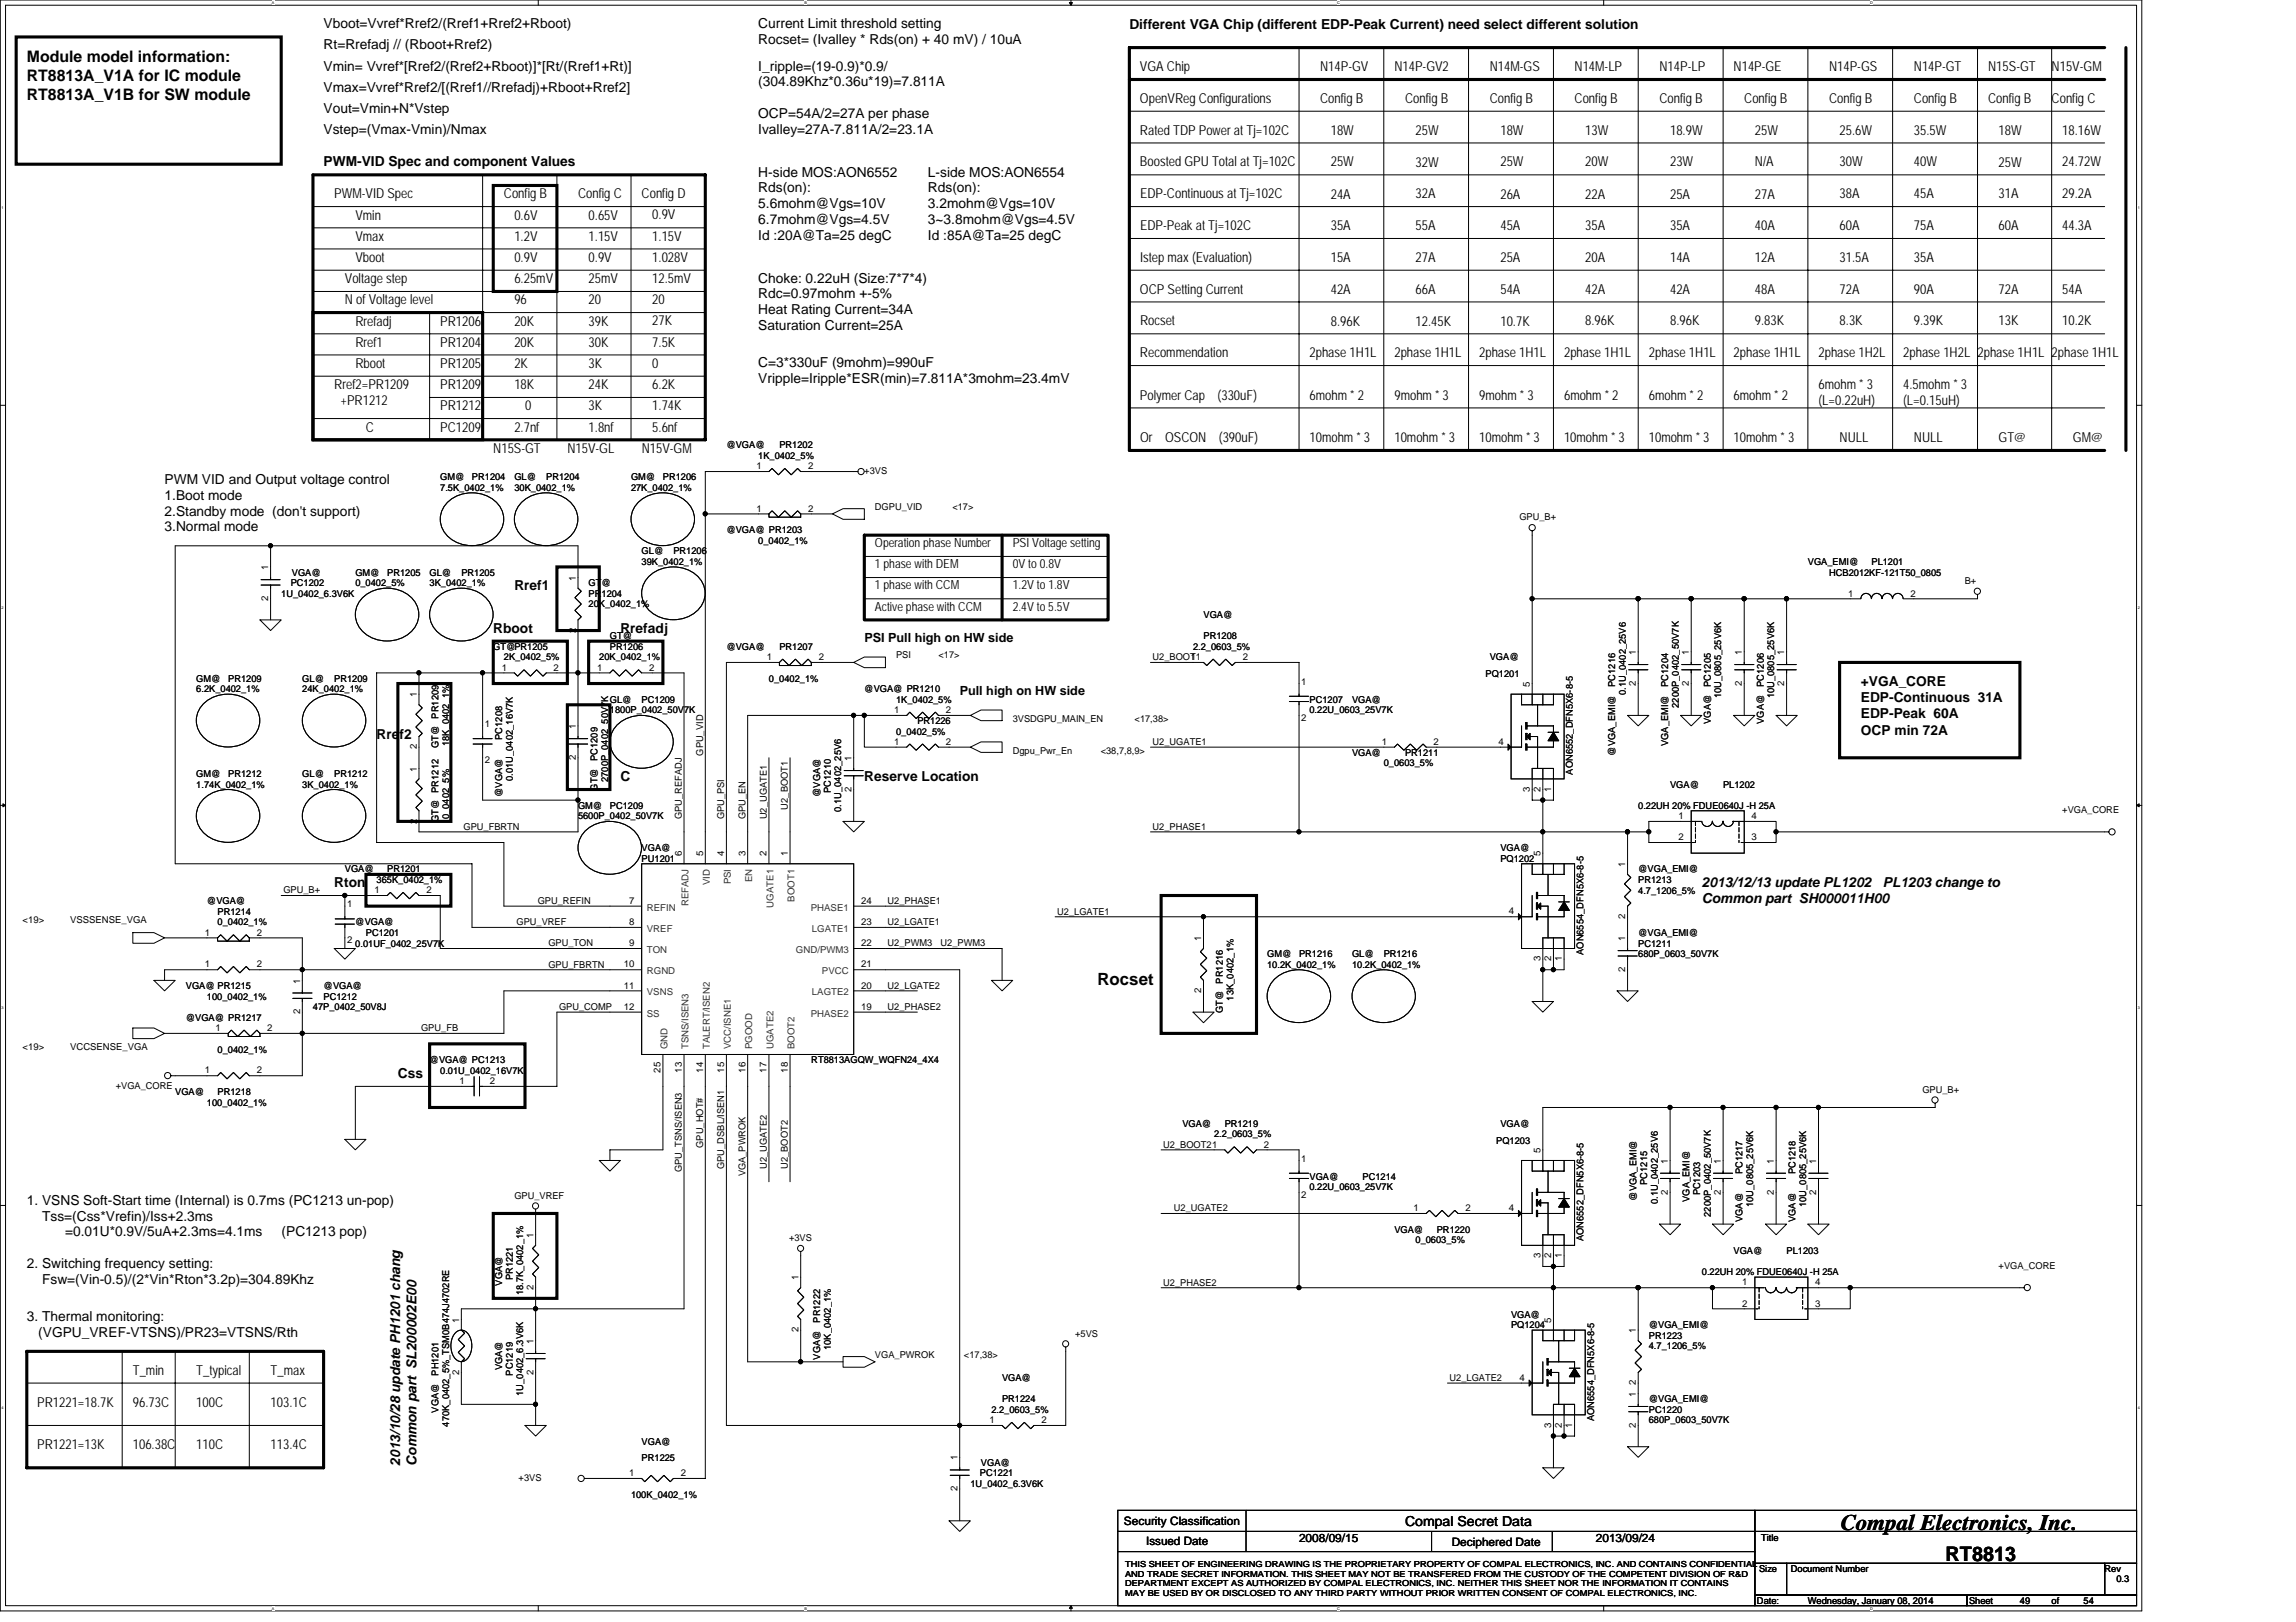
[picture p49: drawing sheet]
<svg xmlns="http://www.w3.org/2000/svg" width="297mm" height="210mm" viewBox="0 0 297 210" stroke-linecap="round" stroke-linejoin="round" font-family="sans-serif">
<defs><g id="words">
<text font-size="2.9" x="238.1" y="198">Compal Electronics, Inc.</text>
<text font-size="2.6" x="251.7" y="202">RT8813</text>
<text font-size="2.2" x="142" y="127.5">Rocset</text>
<g font-size="2.1">
<text x="3.5" y="8.1">Module model information:</text>
<text x="3.5" y="10.5">RT8813A_V1A for IC module</text>
<text x="3.5" y="12.9">RT8813A_V1B for SW module</text>
</g>
<g font-size="1.8">
<text x="41.9" y="3.7">Vboot=Vvref*Rref2/(Rref1+Rref2+Rboot)</text>
<text x="98.1" y="3.6">Current Limit threshold setting</text>
<text x="98.1" y="5.7">Rocset= (Ivalley * Rds(on) + 40 mV) / 10uA</text>
<text x="146.1" y="3.7">Different VGA Chip (different EDP-Peak Current) need select different solution</text>
<text x="41.9" y="6.4">Rt=Rrefadj // (Rboot+Rref2)</text>
<text x="41.9" y="9.1">Vmin= Vvref*[Rref2/(Rref2+Rboot)]*[Rt/(Rref1+Rt)]</text>
<text x="41.9" y="11.9">Vmax=Vvref*Rref2/[(Rref1//Rrefadj)+Rboot+Rref2]</text>
<text x="98.1" y="9.1">I_ripple=(19-0.9)*0.9/</text>
<text x="98.1" y="11.2">(304.89Khz*0.36u*19)=7.811A</text>
<text x="147.5" y="9.2">VGA Chip</text>
<text x="170.8" y="9.2">N14P-GV</text>
<text x="180.4" y="9.2">N14P-GV2</text>
<text x="192.7" y="9.2">N14M-GS</text>
<text x="203.7" y="9.2">N14M-LP</text>
<text x="214.7" y="9.2">N14P-LP</text>
<text x="224.3" y="9.2">N14P-GE</text>
<text x="236.6" y="9.2">N14P-GS</text>
<text x="247.6" y="9.2">N14P-GT</text>
<text x="257.2" y="9.2">N15S-GT</text>
<text x="265.4" y="9.2">N15V-GM</text>
<text x="41.9" y="14.6">Vout=Vmin+N*Vstep</text>
<text x="41.9" y="17.4">Vstep=(Vmax-Vmin)/Nmax</text>
<text x="98.1" y="15.3">OCP=54A/2=27A per phase</text>
<text x="98.1" y="17.3">Ivalley=27A-7.811A/2=23.1A</text>
<text x="147.5" y="13.3">OpenVReg Configurations</text>
<text x="147.5" y="17.4">Rated TDP Power at Tj=102C</text>
<text x="170.8" y="13.3">Config B</text>
<text x="172.2" y="17.4">18W</text>
<text x="181.8" y="13.3">Config B</text>
<text x="183.1" y="17.5">25W</text>
<text x="192.7" y="13.3">Config B</text>
<text x="194.1" y="17.4">18W</text>
<text x="203.7" y="13.3">Config B</text>
<text x="205.1" y="17.4">13W</text>
<text x="214.7" y="13.3">Config B</text>
<text x="216.1" y="17.4">18.9W</text>
<text x="225.7" y="13.3">Config B</text>
<text x="227" y="17.4">25W</text>
<text x="236.6" y="13.3">Config B</text>
<text x="238" y="17.4">25.6W</text>
<text x="247.6" y="13.3">Config B</text>
<text x="247.6" y="17.4">35.5W</text>
<text x="257.2" y="13.3">Config B</text>
<text x="258.6" y="17.4">18W</text>
<text x="265.4" y="13.3">Config C</text>
<text x="266.8" y="17.4">18.16W</text>
<text x="41.9" y="21.5">PWM-VID Spec and component Values</text>
<text x="98.1" y="22.8">H-side MOS:AON6552</text>
<text x="120.1" y="22.8">L-side MOS:AON6554</text>
<text x="147.5" y="21.5">Boosted GPU Total at Tj=102C</text>
<text x="172.2" y="21.5">25W</text>
<text x="183.1" y="21.6">32W</text>
<text x="194.1" y="21.5">25W</text>
<text x="205.1" y="21.5">20W</text>
<text x="216.1" y="21.5">23W</text>
<text x="227" y="21.5">N/A</text>
<text x="238" y="21.5">30W</text>
<text x="247.6" y="21.5">40W</text>
<text x="258.6" y="21.6">25W</text>
<text x="266.8" y="21.5">24.72W</text>
<text x="43.2" y="25.7">PWM-VID Spec</text>
<text x="46" y="28.4">Vmin</text>
<text x="65.2" y="25.7">Config B</text>
<text x="66.5" y="28.4">0.6V</text>
<text x="74.8" y="25.7">Config C</text>
<text x="76.2" y="28.4">0.65V</text>
<text x="83" y="25.7">Config D</text>
<text x="84.4" y="28.4">0.9V</text>
<text x="98.1" y="24.9">Rds(on):</text>
<text x="98.1" y="27">5.6mohm@Vgs=10V</text>
<text x="98.1" y="29">6.7mohm@Vgs=4.5V</text>
<text x="120.1" y="24.9">Rds(on):</text>
<text x="120.1" y="27">3.2mohm@Vgs=10V</text>
<text x="120.1" y="29">3~3.8mohm@Vgs=4.5V</text>
<text x="147.5" y="25.7">EDP-Continuous at Tj=102C</text>
<text x="147.5" y="29.8">EDP-Peak at Tj=102C</text>
<text x="172.2" y="25.7">24A</text>
<text x="172.2" y="29.8">35A</text>
<text x="183.1" y="25.7">32A</text>
<text x="183.1" y="29.8">55A</text>
<text x="194.1" y="29.8">45A</text>
<text x="194.1" y="25.7">26A</text>
<text x="205.1" y="29.8">35A</text>
<text x="205.1" y="25.7">22A</text>
<text x="216.1" y="29.8">35A</text>
<text x="216.1" y="25.7">25A</text>
<text x="227" y="29.8">40A</text>
<text x="227" y="25.7">27A</text>
<text x="238" y="25.7">38A</text>
<text x="238" y="29.8">60A</text>
<text x="247.6" y="25.7">45A</text>
<text x="247.6" y="29.8">75A</text>
<text x="258.6" y="25.7">31A</text>
<text x="258.6" y="29.8">60A</text>
<text x="266.8" y="25.7">29.2A</text>
<text x="266.8" y="29.8">44.3A</text>
<text x="46" y="31.2">Vmax</text>
<text x="46" y="33.9">Vboot</text>
<text x="66.5" y="31.2">1.2V</text>
<text x="66.5" y="33.9">0.9V</text>
<text x="76.2" y="31.2">1.15V</text>
<text x="76.2" y="33.9">0.9V</text>
<text x="84.4" y="31.2">1.15V</text>
<text x="84.4" y="33.9">1.028V</text>
<text x="98.1" y="31.1">Id :20A@Ta=25 degC</text>
<text x="120.1" y="31.1">Id :85A@Ta=25 degC</text>
<text x="147.5" y="33.9">Istep max (Evaluation)</text>
<text x="172.2" y="33.9">15A</text>
<text x="183.1" y="33.9">27A</text>
<text x="194.1" y="33.9">25A</text>
<text x="205.1" y="33.9">20A</text>
<text x="216.1" y="33.9">14A</text>
<text x="227" y="33.9">12A</text>
<text x="238" y="33.9">31.5A</text>
<text x="247.6" y="33.9">35A</text>
<text x="44.6" y="36.6">Voltage step</text>
<text x="44.6" y="39.4">N of Voltage level</text>
<text x="66.5" y="36.6">6.25mV</text>
<text x="66.5" y="39.4">96</text>
<text x="76.2" y="36.6">25mV</text>
<text x="76.2" y="39.4">20</text>
<text x="84.4" y="36.6">12.5mV</text>
<text x="84.4" y="39.4">20</text>
<text x="98.1" y="36.6">Choke: 0.22uH (Size:7*7*4)</text>
<text x="98.1" y="38.6">Rdc=0.97mohm +-5%</text>
<text x="98.1" y="40.7">Heat Rating Current=34A</text>
<text x="147.5" y="38">OCP Setting Current</text>
<text x="172.2" y="38">42A</text>
<text x="183.1" y="38">66A</text>
<text x="194.1" y="38">54A</text>
<text x="205.1" y="38">42A</text>
<text x="216.1" y="38">42A</text>
<text x="227" y="38">48A</text>
<text x="238" y="38">72A</text>
<text x="247.6" y="38">90A</text>
<text x="258.6" y="38">72A</text>
<text x="266.8" y="38">54A</text>
<text x="46" y="42.1">Rrefadj</text>
<text x="46" y="44.9">Rref1</text>
<text x="46" y="47.6">Rboot</text>
<text x="57" y="42.1">PR1206</text>
<text x="57" y="44.9">PR1204</text>
<text x="57" y="47.6">PR1205</text>
<text x="66.5" y="42.1">20K</text>
<text x="66.5" y="44.9">20K</text>
<text x="66.5" y="47.6">2K</text>
<text x="76.2" y="42.1">39K</text>
<text x="76.2" y="44.9">30K</text>
<text x="76.2" y="47.6">3K</text>
<text x="84.4" y="42.1">27K</text>
<text x="84.4" y="44.9">7.5K</text>
<text x="84.4" y="47.6">0</text>
<text x="98.1" y="42.7">Saturation Current=25A</text>
<text x="98.1" y="47.5">C=3*330uF (9mohm)=990uF</text>
<text x="147.5" y="46.2">Recommendation</text>
<text x="147.5" y="42.1">Rocset</text>
<text x="169.4" y="46.3">2phase 1H1L</text>
<text x="172.2" y="42.1">8.96K</text>
<text x="180.4" y="46.3">2phase 1H1L</text>
<text x="183.1" y="42.1">12.45K</text>
<text x="191.4" y="46.3">2phase 1H1L</text>
<text x="194.1" y="42.1">10.7K</text>
<text x="202.3" y="46.2">2phase 1H1L</text>
<text x="205.1" y="42.1">8.96K</text>
<text x="213.3" y="46.2">2phase 1H1L</text>
<text x="216.1" y="42.1">8.96K</text>
<text x="224.3" y="46.2">2phase 1H1L</text>
<text x="227" y="42.1">9.83K</text>
<text x="235.3" y="46.2">2phase 1H2L</text>
<text x="238" y="42.1">8.3K</text>
<text x="246.2" y="46.2">2phase 1H2L 2phase 1H1L 2phase 1H1L</text>
<text x="247.6" y="42.1">9.39K</text>
<text x="258.6" y="42.1">13K</text>
<text x="266.8" y="42.1">10.2K</text>
<text x="43.2" y="50.4">Rref2=PR1209</text>
<text x="44.1" y="52.5">+PR1212</text>
<text x="57" y="50.4">PR1209</text>
<text x="57" y="53.1">PR1212</text>
<text x="66.5" y="50.4">18K</text>
<text x="67.9" y="53.1">0</text>
<text x="76.2" y="53.1">3K</text>
<text x="76.2" y="50.4">24K</text>
<text x="84.4" y="50.4">6.2K</text>
<text x="84.4" y="53.1">1.74K</text>
<text x="98.1" y="49.6">Vripple=Iripple*ESR(min)=7.811A*3mohm=23.4mV</text>
<text x="147.5" y="51.7">Polymer Cap</text>
<text x="157.5" y="51.7">(330uF)</text>
<text x="169.4" y="51.7">6mohm * 2</text>
<text x="180.4" y="51.7">9mohm * 3</text>
<text x="191.4" y="51.7">9mohm * 3</text>
<text x="202.3" y="51.7">6mohm * 2</text>
<text x="213.3" y="51.7">6mohm * 2</text>
<text x="224.3" y="51.7">6mohm * 2</text>
<text x="235.3" y="50.3">6mohm * 3</text>
<text x="235.3" y="52.4">(L=0.22uH)</text>
<text x="246.2" y="50.3">4.5mohm * 3</text>
<text x="246.2" y="52.4">(L=0.15uH)</text>
<text x="47.3" y="55.8">C</text>
<text x="57" y="55.8">PC1209</text>
<text x="63.8" y="58.6">N15S-GT</text>
<text x="66.5" y="55.9">2.7nf</text>
<text x="73.4" y="58.6">N15V-GL</text>
<text x="76.2" y="55.9">1.8nf</text>
<text x="83" y="58.6">N15V-GM</text>
<text x="84.4" y="55.8">5.6nf</text>
<text x="147.5" y="57.2">Or</text>
<text x="150.7" y="57.2">OSCON</text>
<text x="157.7" y="57.2">(390uF)</text>
<text x="169.4" y="57.2">10mohm * 3</text>
<text x="180.4" y="57.2">10mohm * 3</text>
<text x="191.4" y="57.2">10mohm * 3</text>
<text x="202.3" y="57.2">10mohm * 3</text>
<text x="213.3" y="57.2">10mohm * 3</text>
<text x="224.3" y="57.2">10mohm * 3</text>
<text x="238" y="57.2">NULL</text>
<text x="247.6" y="57.2">NULL</text>
<text x="258.6" y="57.2">GT@</text>
<text x="268.2" y="57.2">GM@</text>
<text x="21.3" y="62.6">PWM VID and Output voltage control</text>
<text x="21.3" y="64.7">1.Boot mode</text>
<text x="21.3" y="66.7">2.Standby mode (don't support)</text>
<text x="21.3" y="68.8">3.Normal mode</text>
<text x="66.5" y="76.4">Rref1</text>
<text x="63.8" y="81.9">Rboot</text>
<text x="80.3" y="81.9">Rrefadj</text>
<text x="240.7" y="88.7">+VGA_CORE</text>
<text x="48.7" y="95.6">Rref2</text>
<text x="240.7" y="90.8">EDP-Continuous 31A</text>
<text x="240.7" y="93">EDP-Peak 60A</text>
<text x="240.7" y="95.1">OCP min 72A</text>
<text x="80.3" y="101.1">C</text>
<text x="111.8" y="101.1">Reserve Location</text>
<text x="43.2" y="114.8">Rton</text>
<text x="220.2" y="114.8">2013/12/13 update PL1202</text>
<text x="220.2" y="116.9">Common part SH000011H00</text>
<text x="243.6" y="114.8">PL1203 change to</text>
<text x="51.5" y="139.5">Css</text>
<text x="3.5" y="155.9">1. VSNS Soft-Start time (Internal) is 0.7ms (PC1213 un-pop)</text>
<text x="5.4" y="157.9">Tss=(Css*Vrefin)/Iss+2.3ms</text>
<text x="8.4" y="160">=0.01U*0.9V/5uA+2.3ms=4.1ms</text>
<text x="36.4" y="160">(PC1213 pop)</text>
<text x="3.5" y="164.1">2. Switching frequency setting:</text>
<text x="5.4" y="166.2">Fsw=(Vin-0.5)/(2*Vin*Rton*3.2p)=304.89Khz</text>
<text x="3.5" y="171">3. Thermal monitoring:</text>
<text x="5" y="173">(VGPU_VREF-VTSNS)/PR23=VTSNS/Rth</text>
<text x="17.2" y="177.9">T_min</text>
<text x="25.4" y="177.9">T_typical</text>
<text x="35" y="177.9">T_max</text>
<text x="4.8" y="182">PR1221=18.7K</text>
<text x="17.2" y="182">96.73C</text>
<text x="25.4" y="182">100C</text>
<text x="35" y="182">103.1C</text>
<text x="4.8" y="187.5">PR1221=13K</text>
<text x="17.2" y="187.5">106.38C</text>
<text x="25.4" y="187.5">110C</text>
<text x="35" y="187.5">113.4C</text>
<text x="51.7" y="189.7" transform="rotate(-90 51.7 189.7)">2013/10/28 update PH1201 chang</text>
<text x="53.9" y="189.7" transform="rotate(-90 53.9 189.7)">Common part SL200002E00</text>
<text x="181.8" y="197.4">Compal Secret Data</text>
</g>
<g font-size="1.6">
<text x="113.2" y="70.8">Operation phase Number</text>
<text x="131" y="70.8">PSI Voltage setting</text>
<text x="113.2" y="73.6">1 phase with DEM</text>
<text x="113.2" y="76.3">1 phase with CCM</text>
<text x="131" y="73.6">0V to 0.8V</text>
<text x="131" y="76.3">1.2V to 1.8V</text>
<text x="111.8" y="83.1">PSI Pull high on HW side</text>
<text x="113.2" y="79">Active phase with CCM</text>
<text x="131" y="79">2.4V to 5.5V</text>
<text x="124.2" y="90">Pull high on HW side</text>
</g>
<g font-size="1.5">
<text x="145.4" y="197.4">Security Classification</text>
<text x="148.3" y="200">Issued Date</text>
<text x="168.1" y="199.5">2008/09/15</text>
<text x="187.8" y="200.1">Deciphered Date</text>
<text x="206.5" y="199.5">2013/09/24</text>
</g>
<g font-size="1.2">
<text x="94" y="58">@VGA@</text>
<text x="98.1" y="59.4">1K_0402_5%</text>
<text x="100.8" y="58">PR1202</text>
<text x="57" y="63.5">7.5K_0402_1%</text>
<text x="57" y="62.1">GM@</text>
<text x="61.1" y="62.1">PR1204</text>
<text x="66.5" y="63.5">30K_0402_1%</text>
<text x="66.5" y="62.1">GL@</text>
<text x="70.7" y="62.1">PR1204</text>
<text x="81.6" y="63.5">27K_0402_1%</text>
<text x="81.6" y="62.1">GM@</text>
<text x="85.8" y="62.1">PR1206</text>
<text x="97.9" y="60.7">1</text>
<text x="104.5" y="60.7">2</text>
<text x="111.8" y="61.3">+3VS</text>
<text x="113.2" y="66">DGPU_VID</text>
<text x="123.2" y="66">&lt;17&gt;</text>
<text x="83" y="71.8">GL@</text>
<text x="87.1" y="71.8">PR1206</text>
<text x="94" y="69">@VGA@ PR1203</text>
<text x="97.9" y="66.2">1</text>
<text x="98.1" y="70.4">0_0402_1%</text>
<text x="104.5" y="66.2">2</text>
<text x="196.6" y="67.4">GPU_B+</text>
<text x="34.7" y="77.8" transform="rotate(-90 34.7 77.8)">2</text>
<text x="34.7" y="73.8" transform="rotate(-90 34.7 73.8)">1</text>
<text x="36.4" y="77.2">1U_0402_6.3V6K</text>
<text x="37.6" y="75.9">PC1202</text>
<text x="37.8" y="74.5">VGA@</text>
<text x="46" y="75.9">0_0402_5%</text>
<text x="46" y="74.5">GM@</text>
<text x="50.1" y="74.5">PR1205</text>
<text x="55.6" y="75.9">3K_0402_1%</text>
<text x="55.6" y="74.5">GL@</text>
<text x="59.7" y="74.5">PR1205</text>
<text x="74.5" y="75.2" transform="rotate(-90 74.5 75.2)">1</text>
<text x="76.2" y="77.2">PR1204</text>
<text x="76.2" y="75.9">GT@</text>
<text x="83" y="73.1">39K_0402_1%</text>
<text x="233.9" y="73.1">VGA_EMI@</text>
<text x="236.6" y="74.5">HCB2012KF-121T50_0805</text>
<text x="239.1" y="77.2">1</text>
<text x="242.1" y="73.1">PL1201</text>
<text x="247.2" y="77.2">2</text>
<text x="254.2" y="75.6">B+</text>
<text x="74.5" y="81.9" transform="rotate(-90 74.5 81.9)">2</text>
<text x="76.2" y="78.6">20K_0402_1%</text>
<text x="78.9" y="82.7">GT@</text>
<text x="155.7" y="82.7">PR1208</text>
<text x="155.7" y="80">VGA@</text>
<text x="25.4" y="89.6">6.2K_0402_1%</text>
<text x="25.4" y="88.2">GM@</text>
<text x="29.5" y="88.2">PR1209</text>
<text x="39.1" y="89.6">24K_0402_1%</text>
<text x="39.1" y="88.2">GL@</text>
<text x="43.2" y="88.2">PR1209</text>
<text x="63.8" y="84.1">GT@PR1205</text>
<text x="64.9" y="86.8">1</text>
<text x="65.2" y="85.5">2K_0402_5%</text>
<text x="71.6" y="86.8">2</text>
<text x="77.3" y="86.8">1</text>
<text x="77.5" y="85.5">20K_0402_1%</text>
<text x="78.9" y="84.1">PR1206</text>
<text x="84" y="86.8">2</text>
<text x="94" y="84.1">@VGA@</text>
<text x="99.2" y="85.4">1</text>
<text x="99.5" y="88.2">0_0402_1%</text>
<text x="100.8" y="84.1">PR1207</text>
<text x="105.9" y="85.4">2</text>
<text x="111.8" y="89.6">@VGA@ PR1210</text>
<text x="115.9" y="85.2">PSI</text>
<text x="121.4" y="85.2">&lt;17&gt;</text>
<text x="149.1" y="85.4">U2_BOOT1</text>
<text x="154.1" y="85.4">1</text>
<text x="154.3" y="84.1">2.2_0603_5%</text>
<text x="160.8" y="85.4">2</text>
<text x="168.4" y="88.6">1</text>
<text x="192.2" y="87.7">PQ1201</text>
<text x="192.7" y="85.5">VGA@</text>
<text x="197.9" y="88.9" transform="rotate(-90 197.9 88.9)">5</text>
<text x="209" y="88.9" transform="rotate(-90 209 88.9)">PC1216</text>
<text x="210.4" y="90" transform="rotate(-90 210.4 90)">0.1U_0402_25V6</text>
<text x="211.6" y="88.7" transform="rotate(-90 211.6 88.7)">2</text>
<text x="211.6" y="84.8" transform="rotate(-90 211.6 84.8)">1</text>
<text x="215.8" y="88.9" transform="rotate(-90 215.8 88.9)">PC1204</text>
<text x="218.5" y="88.7" transform="rotate(-90 218.5 88.7)">2</text>
<text x="218.5" y="84.8" transform="rotate(-90 218.5 84.8)">1</text>
<text x="221.3" y="88.9" transform="rotate(-90 221.3 88.9)">PC1205</text>
<text x="225.4" y="88.7" transform="rotate(-90 225.4 88.7)">2</text>
<text x="225.4" y="84.8" transform="rotate(-90 225.4 84.8)">1</text>
<text x="228.2" y="88.9" transform="rotate(-90 228.2 88.9)">PC1206</text>
<text x="230.8" y="88.7" transform="rotate(-90 230.8 88.7)">2</text>
<text x="230.8" y="84.8" transform="rotate(-90 230.8 84.8)">1</text>
<text x="53.9" y="90.3" transform="rotate(-90 53.9 90.3)">1</text>
<text x="56.7" y="93" transform="rotate(-90 56.7 93)">PR1209</text>
<text x="62.7" y="94.1">1</text>
<text x="65" y="95.7" transform="rotate(-90 65 95.7)">PC1208</text>
<text x="74.5" y="94.4" transform="rotate(-90 74.5 94.4)">1</text>
<text x="78.9" y="92.3">1800P_0402_50V7K</text>
<text x="78.9" y="91">GL@</text>
<text x="83" y="91">PC1209</text>
<text x="115.7" y="92.3">1</text>
<text x="115.9" y="91">1K_0402_5%</text>
<text x="115.9" y="95.1">0_0402_5%</text>
<text x="118.7" y="93.7">PR1226</text>
<text x="122.4" y="92.3">2</text>
<text x="131" y="93.4">3VSDGPU_MAIN_EN</text>
<text x="146.8" y="93.4">&lt;17,38&gt;</text>
<text x="168.4" y="93.3">2</text>
<text x="169.4" y="91">PC1207</text>
<text x="169.4" y="92.3">0.22U_0603_25V7K</text>
<text x="174.9" y="91">VGA@</text>
<text x="217.2" y="91.6" transform="rotate(-90 217.2 91.6)">2200P_0402_50V7K</text>
<text x="221.3" y="93.7" transform="rotate(-90 221.3 93.7)">VGA@</text>
<text x="222.7" y="90.4" transform="rotate(-90 222.7 90.4)">10U_0805_25V6K</text>
<text x="228.2" y="93.7" transform="rotate(-90 228.2 93.7)">VGA@</text>
<text x="229.5" y="90.4" transform="rotate(-90 229.5 90.4)">10U_0805_25V6K</text>
<text x="25.4" y="101.9">1.74K_0402_1%</text>
<text x="25.4" y="100.6">GM@</text>
<text x="29.5" y="100.6">PR1212</text>
<text x="39.1" y="101.9">3K_0402_1%</text>
<text x="39.1" y="100.6">GL@</text>
<text x="43.2" y="100.6">PR1212</text>
<text x="53.9" y="99.8" transform="rotate(-90 53.9 99.8)">1</text>
<text x="53.9" y="97" transform="rotate(-90 53.9 97)">2</text>
<text x="56.7" y="96.8" transform="rotate(-90 56.7 96.8)">GT@</text>
<text x="58.1" y="96.6" transform="rotate(-90 58.1 96.6)">18K_0402_1%</text>
<text x="62.7" y="98.8">2</text>
<text x="66.3" y="101.1" transform="rotate(-90 66.3 101.1)">0.01U_0402_16V7K</text>
<text x="74.5" y="98.3" transform="rotate(-90 74.5 98.3)">2</text>
<text x="77.3" y="98.5" transform="rotate(-90 77.3 98.5)">PC1209</text>
<text x="78.7" y="101.2" transform="rotate(-90 78.7 101.2)">2700P_0402_50V7K</text>
<text x="91" y="97.8" transform="rotate(-90 91 97.8)">GPU_VID</text>
<text x="110.1" y="98.5" transform="rotate(-90 110.1 98.5)">1</text>
<text x="115.7" y="96.4">1</text>
<text x="122.4" y="96.4">2</text>
<text x="131" y="97.5">Dgpu_Pwr_En</text>
<text x="142.4" y="97.5">&lt;38,7,8,9&gt;</text>
<text x="149.1" y="96.4">U2_UGATE1</text>
<text x="174.9" y="97.8">VGA@</text>
<text x="178.8" y="96.4">1</text>
<text x="179" y="99.2">0_0603_5%</text>
<text x="181.8" y="97.8">PR1211</text>
<text x="185.5" y="96.4">2</text>
<text x="193.9" y="96.4">4</text>
<text x="203.5" y="100.2" transform="rotate(-90 203.5 100.2)">AON6552_DFN5X6-8-5</text>
<text x="209" y="97.8" transform="rotate(-90 209 97.8)">@VGA_EMI@</text>
<text x="215.8" y="96.6" transform="rotate(-90 215.8 96.6)">VGA_EMI@</text>
<text x="216.1" y="101.9">VGA@</text>
<text x="222.9" y="101.9">PL1202</text>
<text x="53.9" y="106.6" transform="rotate(-90 53.9 106.6)">2</text>
<text x="56.7" y="106.4" transform="rotate(-90 56.7 106.4)">GT@</text>
<text x="56.7" y="102.6" transform="rotate(-90 56.7 102.6)">PR1212</text>
<text x="58.1" y="106" transform="rotate(-90 58.1 106)">0_0402_5%</text>
<text x="60" y="107.4">GPU_FBRTN</text>
<text x="65" y="103.1" transform="rotate(-90 65 103.1)">@VGA@</text>
<text x="74.8" y="106">5600P_0402_50V7K</text>
<text x="74.8" y="104.7">GM@</text>
<text x="77.3" y="102.3" transform="rotate(-90 77.3 102.3)">GT@</text>
<text x="78.9" y="104.7">PC1209</text>
<text x="88.2" y="106" transform="rotate(-90 88.2 106)">GPU_REFADJ</text>
<text x="93.7" y="106" transform="rotate(-90 93.7 106)">GPU_PSI</text>
<text x="96.5" y="106" transform="rotate(-90 96.5 106)">GPU_EN</text>
<text x="99.2" y="106" transform="rotate(-90 99.2 106)">U2_UGATE1</text>
<text x="101.9" y="104.8" transform="rotate(-90 101.9 104.8)">U2_BOOT1</text>
<text x="106.1" y="103.1" transform="rotate(-90 106.1 103.1)">@VGA@</text>
<text x="107.5" y="102.6" transform="rotate(-90 107.5 102.6)">PC1210</text>
<text x="108.8" y="105" transform="rotate(-90 108.8 105)">0.1U_0402_25V6</text>
<text x="110.1" y="102.4" transform="rotate(-90 110.1 102.4)">2</text>
<text x="149.1" y="107.4">U2_PHASE1</text>
<text x="197.9" y="102.4" transform="rotate(-90 197.9 102.4)">3</text>
<text x="199.3" y="102.4" transform="rotate(-90 199.3 102.4)">2</text>
<text x="200.7" y="102.4" transform="rotate(-90 200.7 102.4)">1</text>
<text x="211.9" y="104.7">0.22UH 20% FDUE0640J -H 25A</text>
<text x="217.2" y="106">1</text>
<text x="226.6" y="106">4</text>
<text x="266.8" y="105.2">+VGA_CORE</text>
<text x="44.6" y="112.9">VGA@</text>
<text x="50.1" y="112.9">PR1201</text>
<text x="83" y="111.5">PU1201</text>
<text x="83" y="110.2">VGA@</text>
<text x="88.2" y="110.8" transform="rotate(-90 88.2 110.8)">6</text>
<text x="90.9" y="110.8" transform="rotate(-90 90.9 110.8)">5</text>
<text x="93.7" y="110.8" transform="rotate(-90 93.7 110.8)">4</text>
<text x="96.4" y="110.8" transform="rotate(-90 96.4 110.8)">3</text>
<text x="99.2" y="110.8" transform="rotate(-90 99.2 110.8)">2</text>
<text x="101.9" y="110.8" transform="rotate(-90 101.9 110.8)">1</text>
<text x="194.1" y="111.5">PQ1202</text>
<text x="194.1" y="110.2">VGA@</text>
<text x="199.3" y="110.8" transform="rotate(-90 199.3 110.8)">5</text>
<text x="210.3" y="112.2" transform="rotate(-90 210.3 112.2)">1</text>
<text x="211.9" y="112.9">@VGA_EMI@</text>
<text x="217.2" y="108.7">2</text>
<text x="226.6" y="108.7">3</text>
<text x="2.9" y="119.5">&lt;19&gt;</text>
<text x="9.1" y="119.5">VSSSENSE_VGA</text>
<text x="26.8" y="117">@VGA@</text>
<text x="28.1" y="118.4">PR1214</text>
<text x="28.1" y="119.8">0_0402_1%</text>
<text x="36.7" y="115.6">GPU_B+</text>
<text x="44.9" y="117.4">1</text>
<text x="46" y="119.8">@VGA@</text>
<text x="48.5" y="115.6">1</text>
<text x="48.7" y="114.3">365K_0402_1%</text>
<text x="55.2" y="115.6">2</text>
<text x="66.8" y="119.7">GPU_VREF</text>
<text x="69.6" y="117">GPU_REFIN</text>
<text x="81.4" y="117">7</text>
<text x="81.4" y="119.7">8</text>
<text x="111.4" y="119.7">23</text>
<text x="111.4" y="117">24</text>
<text x="114.8" y="117">U2_PHASE1</text>
<text x="114.8" y="119.7">U2_LGATE1</text>
<text x="136.8" y="118.4">U2_LGATE1</text>
<text x="195.2" y="118.3">4</text>
<text x="210.3" y="118.9" transform="rotate(-90 210.3 118.9)">2</text>
<text x="211.9" y="114.3">PR1213</text>
<text x="211.9" y="115.6">4.7_1206_5%</text>
<text x="26.5" y="121.1">1</text>
<text x="26.5" y="125.2">1</text>
<text x="33.2" y="121.1">2</text>
<text x="33.2" y="125.2">2</text>
<text x="44.9" y="122.1">2</text>
<text x="46" y="122.5">0.01UF_0402_25V7K</text>
<text x="47.3" y="121.1">PC1201</text>
<text x="70.9" y="122.5">GPU_TON</text>
<text x="70.9" y="125.2">GPU_FBRTN</text>
<text x="80.7" y="125.2">10</text>
<text x="81.4" y="122.4">9</text>
<text x="111.4" y="122.4">22</text>
<text x="111.4" y="125.2">21</text>
<text x="114.8" y="122.5">U2_PWM3</text>
<text x="121.7" y="122.5">U2_PWM3</text>
<text x="155.4" y="121.8" transform="rotate(-90 155.4 121.8)">1</text>
<text x="163.9" y="125.2">10.2K_0402_1%</text>
<text x="163.9" y="123.9">GM@</text>
<text x="168.1" y="123.9">PR1216</text>
<text x="174.9" y="125.2">10.2K_0402_1%</text>
<text x="174.9" y="123.9">GL@</text>
<text x="179" y="123.9">PR1216</text>
<text x="199.3" y="124.4" transform="rotate(-90 199.3 124.4)">3</text>
<text x="200.7" y="124.4" transform="rotate(-90 200.7 124.4)">2</text>
<text x="202.1" y="124.4" transform="rotate(-90 202.1 124.4)">1</text>
<text x="204.8" y="123.6" transform="rotate(-90 204.8 123.6)">AON6554_DFN5X6-8-5</text>
<text x="210.3" y="125.8" transform="rotate(-90 210.3 125.8)">2</text>
<text x="210.3" y="121.8" transform="rotate(-90 210.3 121.8)">1</text>
<text x="211.9" y="122.5">PC1211</text>
<text x="211.9" y="123.9">680P_0603_50V7K</text>
<text x="211.9" y="121.1">@VGA_EMI@</text>
<text x="24" y="128">VGA@ PR1215</text>
<text x="26.8" y="129.3">100_0402_1%</text>
<text x="38.8" y="131.3" transform="rotate(-90 38.8 131.3)">2</text>
<text x="38.8" y="127.3" transform="rotate(-90 38.8 127.3)">1</text>
<text x="40.5" y="130.7">47P_0402_50V8J</text>
<text x="41.9" y="129.3">PC1212</text>
<text x="41.9" y="128">@VGA@</text>
<text x="72.3" y="130.7">GPU_COMP</text>
<text x="80.7" y="127.9">11</text>
<text x="80.7" y="130.7">12</text>
<text x="111.4" y="127.9">20</text>
<text x="111.4" y="130.7">19</text>
<text x="114.8" y="128">U2_LGATE2</text>
<text x="114.8" y="130.7">U2_PHASE2</text>
<text x="155.4" y="128.5" transform="rotate(-90 155.4 128.5)">2</text>
<text x="158.2" y="131.1" transform="rotate(-90 158.2 131.1)">GT@</text>
<text x="158.2" y="127.3" transform="rotate(-90 158.2 127.3)">PR1216</text>
<text x="159.6" y="129.5" transform="rotate(-90 159.6 129.5)">13K_0402_1%</text>
<text x="2.9" y="135.9">&lt;19&gt;</text>
<text x="9.1" y="135.9">VCCSENSE_VGA</text>
<text x="24" y="132.1">@VGA@ PR1217</text>
<text x="27.9" y="133.4">1</text>
<text x="28.1" y="136.2">0_0402_1%</text>
<text x="34.6" y="133.4">2</text>
<text x="54.5" y="133.5">GPU_FB</text>
<text x="55.6" y="137.6">@VGA@ PC1213</text>
<text x="105" y="137.6">RT8813AGQW_WQFN24_4X4</text>
<text x="15" y="140.9">+VGA_CORE</text>
<text x="22.7" y="141.7">VGA@</text>
<text x="26.5" y="138.9">1</text>
<text x="26.8" y="143.1">100_0402_1%</text>
<text x="28.1" y="141.7">PR1218</text>
<text x="33.2" y="138.9">2</text>
<text x="57" y="139">0.01U_0402_16V7K</text>
<text x="59.4" y="140.3">1</text>
<text x="63.4" y="140.3">2</text>
<text x="85.5" y="138.8" transform="rotate(-90 85.5 138.8)">25</text>
<text x="88.2" y="138.8" transform="rotate(-90 88.2 138.8)">13</text>
<text x="90.9" y="138.8" transform="rotate(-90 90.9 138.8)">14</text>
<text x="93.7" y="138.8" transform="rotate(-90 93.7 138.8)">15</text>
<text x="96.4" y="138.8" transform="rotate(-90 96.4 138.8)">16</text>
<text x="99.2" y="138.8" transform="rotate(-90 99.2 138.8)">17</text>
<text x="101.9" y="138.8" transform="rotate(-90 101.9 138.8)">18</text>
<text x="248.7" y="141.4">GPU_B+</text>
<text x="91" y="148.5" transform="rotate(-90 91 148.5)">GPU_HOT#</text>
<text x="150.5" y="148.5">U2_BOOT21</text>
<text x="153" y="145.8">VGA@</text>
<text x="157.1" y="147.2">2.2_0603_5%</text>
<text x="158.5" y="145.8">PR1219</text>
<text x="163.5" y="148.5">2</text>
<text x="193.6" y="148">PQ1203</text>
<text x="194.1" y="145.8">VGA@</text>
<text x="199.3" y="149.2" transform="rotate(-90 199.3 149.2)">5</text>
<text x="66.5" y="155.2">GPU_VREF</text>
<text x="88.2" y="151.7" transform="rotate(-90 88.2 151.7)">GPU_TSNS/ISEN3</text>
<text x="93.7" y="151.3" transform="rotate(-90 93.7 151.3)">GPU_DSBL/ISEN1</text>
<text x="96.5" y="152.2" transform="rotate(-90 96.5 152.2)">VGA_PWROK</text>
<text x="99.2" y="151.3" transform="rotate(-90 99.2 151.3)">U2_UGATE2</text>
<text x="101.9" y="151.3" transform="rotate(-90 101.9 151.3)">U2_BOOT2</text>
<text x="168.4" y="150.3">1</text>
<text x="168.4" y="155">2</text>
<text x="169.4" y="154.1">0.22U_0603_25V7K</text>
<text x="169.4" y="152.7">VGA@</text>
<text x="176.3" y="152.7">PC1214</text>
<text x="211.7" y="155.4" transform="rotate(-90 211.7 155.4)">@VGA_EMI@</text>
<text x="213.1" y="153.3" transform="rotate(-90 213.1 153.3)">PC1215</text>
<text x="214.5" y="155.8" transform="rotate(-90 214.5 155.8)">0.1U_0402_25V6</text>
<text x="215.8" y="154.6" transform="rotate(-90 215.8 154.6)">2</text>
<text x="215.8" y="150.6" transform="rotate(-90 215.8 150.6)">1</text>
<text x="218.6" y="155.5" transform="rotate(-90 218.6 155.5)">VGA_EMI@</text>
<text x="219.9" y="154.7" transform="rotate(-90 219.9 154.7)">PC1203</text>
<text x="222.6" y="154.6" transform="rotate(-90 222.6 154.6)">2</text>
<text x="222.6" y="150.6" transform="rotate(-90 222.6 150.6)">1</text>
<text x="225.4" y="152" transform="rotate(-90 225.4 152)">PC1217</text>
<text x="229.5" y="154.6" transform="rotate(-90 229.5 154.6)">2</text>
<text x="229.5" y="150.6" transform="rotate(-90 229.5 150.6)">1</text>
<text x="232.3" y="152" transform="rotate(-90 232.3 152)">PC1218</text>
<text x="235" y="154.6" transform="rotate(-90 235 154.6)">2</text>
<text x="235" y="150.6" transform="rotate(-90 235 150.6)">1</text>
<text x="69" y="160.2" transform="rotate(-90 69 160.2)">1</text>
<text x="102.1" y="160.6">+3VS</text>
<text x="151.9" y="156.8">U2_UGATE2</text>
<text x="180.4" y="159.5">VGA@</text>
<text x="182.9" y="156.7">1</text>
<text x="183.1" y="160.9">0_0603_5%</text>
<text x="185.9" y="159.5">PR1220</text>
<text x="189.6" y="156.7">2</text>
<text x="195.2" y="156.7">4</text>
<text x="204.8" y="160.6" transform="rotate(-90 204.8 160.6)">AON6552_DFN5X6-8-5</text>
<text x="221.3" y="157.5" transform="rotate(-90 221.3 157.5)">2200P_0402_50V7K</text>
<text x="225.4" y="158.1" transform="rotate(-90 225.4 158.1)">VGA@</text>
<text x="226.8" y="156.2" transform="rotate(-90 226.8 156.2)">10U_0805_25V6K</text>
<text x="232.3" y="158.1" transform="rotate(-90 232.3 158.1)">VGA@</text>
<text x="233.7" y="156.2" transform="rotate(-90 233.7 156.2)">10U_0805_25V6K</text>
<text x="65" y="166.4" transform="rotate(-90 65 166.4)">VGA@</text>
<text x="66.3" y="165.7" transform="rotate(-90 66.3 165.7)">PR1221</text>
<text x="67.7" y="167.6" transform="rotate(-90 67.7 167.6)">18.7K_0402_1%</text>
<text x="69" y="166.9" transform="rotate(-90 69 166.9)">2</text>
<text x="103.3" y="165.7" transform="rotate(-90 103.3 165.7)">1</text>
<text x="150.5" y="166.4">U2_PHASE2</text>
<text x="199.3" y="162.8" transform="rotate(-90 199.3 162.8)">3</text>
<text x="200.7" y="162.8" transform="rotate(-90 200.7 162.8)">2</text>
<text x="202.1" y="162.8" transform="rotate(-90 202.1 162.8)">1</text>
<text x="220.2" y="165">0.22UH 20% FDUE0640J -H 25A</text>
<text x="224.3" y="162.3">VGA@</text>
<text x="225.4" y="166.3">1</text>
<text x="231.1" y="162.3">PL1203</text>
<text x="234.8" y="166.3">4</text>
<text x="258.6" y="164.2">+VGA_CORE</text>
<text x="59.4" y="171.2" transform="rotate(-90 59.4 171.2)">1</text>
<text x="69" y="173.9" transform="rotate(-90 69 173.9)">1</text>
<text x="103.3" y="172.4" transform="rotate(-90 103.3 172.4)">2</text>
<text x="106.1" y="171.2" transform="rotate(-90 106.1 171.2)">PR1222</text>
<text x="139.1" y="173">+5VS</text>
<text x="195.5" y="171.9">PQ1204</text>
<text x="195.5" y="170.5">VGA@</text>
<text x="200.7" y="171.2" transform="rotate(-90 200.7 171.2)">5</text>
<text x="211.6" y="172.6" transform="rotate(-90 211.6 172.6)">1</text>
<text x="213.3" y="173.2">PR1223</text>
<text x="213.3" y="171.9">@VGA_EMI@</text>
<text x="225.4" y="169.1">2</text>
<text x="234.8" y="169.1">3</text>
<text x="56.7" y="178" transform="rotate(-90 56.7 178)">PH1201</text>
<text x="59.4" y="177.9" transform="rotate(-90 59.4 177.9)">2</text>
<text x="65" y="177.3" transform="rotate(-90 65 177.3)">VGA@</text>
<text x="66.3" y="178" transform="rotate(-90 66.3 178)">PC1219</text>
<text x="69" y="177.9" transform="rotate(-90 69 177.9)">2</text>
<text x="106.1" y="176" transform="rotate(-90 106.1 176)">VGA@</text>
<text x="107.5" y="174.7" transform="rotate(-90 107.5 174.7)">10K_0402_1%</text>
<text x="113.2" y="175.7">VGA_PWROK</text>
<text x="124.7" y="175.7">&lt;17,38&gt;</text>
<text x="129.6" y="178.7">VGA@</text>
<text x="187.5" y="178.7">U2_LGATE2</text>
<text x="196.6" y="178.7">4</text>
<text x="211.6" y="179.3" transform="rotate(-90 211.6 179.3)">2</text>
<text x="213.3" y="174.6">4.7_1206_5%</text>
<text x="56.7" y="182.8" transform="rotate(-90 56.7 182.8)">VGA@</text>
<text x="58.1" y="184.6" transform="rotate(-90 58.1 184.6)">470K_0402_5%_TSM0B474J4702RE</text>
<text x="67.7" y="180.6" transform="rotate(-90 67.7 180.6)">1U_0402_6.3V6K</text>
<text x="128" y="184.2">1</text>
<text x="128.3" y="182.9">2.2_0603_5%</text>
<text x="129.6" y="181.5">PR1224</text>
<text x="134.7" y="184.2">2</text>
<text x="200.7" y="184.7" transform="rotate(-90 200.7 184.7)">3</text>
<text x="202.1" y="184.7" transform="rotate(-90 202.1 184.7)">2</text>
<text x="203.4" y="184.7" transform="rotate(-90 203.4 184.7)">1</text>
<text x="206.2" y="183.9" transform="rotate(-90 206.2 183.9)">AON6554_DFN5X6-8-5</text>
<text x="211.6" y="184.7" transform="rotate(-90 211.6 184.7)">2</text>
<text x="211.6" y="180.8" transform="rotate(-90 211.6 180.8)">1</text>
<text x="213.3" y="182.9">PC1220</text>
<text x="213.3" y="184.2">680P_0603_50V7K</text>
<text x="213.3" y="181.5">@VGA_EMI@</text>
<text x="67.1" y="191.6">+3VS</text>
<text x="81.4" y="191">1</text>
<text x="83" y="189">PR1225</text>
<text x="83" y="187">VGA@</text>
<text x="88.1" y="191">2</text>
<text x="123.9" y="189" transform="rotate(-90 123.9 189)">1</text>
<text x="126.8" y="191.1">PC1221</text>
<text x="126.9" y="189.7">VGA@</text>
<text x="81.6" y="193.8">100K_0402_1%</text>
<text x="123.9" y="193" transform="rotate(-90 123.9 193)">2</text>
<text x="125.5" y="192.4">1U_0402_6.3V6K</text>
<text x="227.6" y="203.4">Size</text>
<text x="227.9" y="199.5">Title</text>
<text x="231.7" y="203.4">Document Number</text>
<text x="272.3" y="203.4">Rev</text>
<text x="227.3" y="207.5">Date:</text>
<text x="233.9" y="207.5">Wednesday, January 08, 2014</text>
<text x="254.7" y="207.5">Sheet</text>
<text x="261.3" y="207.5">49</text>
<text x="265.4" y="207.5">of</text>
<text x="269.6" y="207.5">54</text>
<text x="273.8" y="204.8">0.3</text>
</g>
<g font-size="1.2" fill="#333">
<text x="83.7" y="117.8">REFIN</text>
<text x="89.1" y="117.3" transform="rotate(-90 89.1 117.3)">REFADJ</text>
<text x="91.8" y="114.5" transform="rotate(-90 91.8 114.5)">VID</text>
<text x="94.5" y="114.4" transform="rotate(-90 94.5 114.4)">PSI</text>
<text x="97.3" y="114.2" transform="rotate(-90 97.3 114.2)">EN</text>
<text x="100.1" y="117.5" transform="rotate(-90 100.1 117.5)">UGATE1</text>
<text x="102.8" y="116.7" transform="rotate(-90 102.8 116.7)">BOOT1</text>
<text x="104.9" y="117.8">PHASE1</text>
<text x="83.7" y="123.3">TON</text>
<text x="83.7" y="120.6">VREF</text>
<text x="103" y="123.3">GND/PWM3</text>
<text x="105" y="120.6">LGATE1</text>
<text x="83.7" y="126.1">RGND</text>
<text x="83.7" y="128.8">VSNS</text>
<text x="83.7" y="131.6">SS</text>
<text x="104.9" y="131.6">PHASE2</text>
<text x="105" y="128.8">LAGTE2</text>
<text x="106.3" y="126.1">PVCC</text>
<text x="86.3" y="135.8" transform="rotate(-90 86.3 135.8)">GND</text>
<text x="89.1" y="135.8" transform="rotate(-90 89.1 135.8)">TSNS/ISEN3</text>
<text x="91.8" y="135.8" transform="rotate(-90 91.8 135.8)">TALERT/ISEN2</text>
<text x="94.5" y="135.8" transform="rotate(-90 94.5 135.8)">VCC/ISNE1</text>
<text x="97.3" y="135.8" transform="rotate(-90 97.3 135.8)">PGOOD</text>
<text x="100.1" y="135.8" transform="rotate(-90 100.1 135.8)">UGATE2</text>
<text x="102.8" y="135.8" transform="rotate(-90 102.8 135.8)">BOOT2</text>
</g>
<g font-size="1.1">
<text x="145.6" y="202.8">THIS SHEET OF ENGINEERING DRAWING IS THE PROPRIETARY PROPERTY OF COMPAL ELECTRONICS, INC. AND CONTAINS CONFIDENTIAL</text>
<text x="145.6" y="204">AND TRADE SECRET INFORMATION. THIS SHEET MAY NOT BE TRANSFERED FROM THE CUSTODY OF THE COMPETENT DIVISION OF R&amp;D</text>
<text x="145.6" y="205.3">DEPARTMENT EXCEPT AS AUTHORIZED BY COMPAL ELECTRONICS, INC. NEITHER THIS SHEET NOR THE INFORMATION IT CONTAINS</text>
<text x="145.6" y="206.6">MAY BE USED BY OR DISCLOSED TO ANY THIRD PARTY WITHOUT PRIOR WRITTEN CONSENT OF COMPAL ELECTRONICS, INC.</text>
</g>
<g font-size=".5">
<text x="35.2" y=".5">A</text>
<text x="104.1" y=".5">B</text>
<text x="173" y=".5">C</text>
<text x="241.9" y=".5">D</text>
<text x=".2" y="27">1</text>
<text x="276.6" y="27">1</text>
<text x=".2" y="78.8">2</text>
<text x="276.6" y="78.8">2</text>
<text x=".2" y="130.6">3</text>
<text x="276.6" y="130.6">3</text>
<text x=".2" y="182.3">4</text>
<text x="276.6" y="182.3">4</text>
<text x="35.2" y="208.3">A</text>
<text x="104.1" y="208.3">B</text>
<text x="173" y="208.3">C</text>
<text x="241.9" y="208.3">D</text>
</g>
</g></defs>
<path d="M0 0h277.1v208.5h-277.1zM.7 .7h275.7v207.1h-275.7z" fill="none" stroke="#000" stroke-width=".13"/>
<g fill="#fff">
<path d="M35.2 .1h.3v.5h-.3z"/>
<path d="M35.2 207.9h.3v.5h-.3z"/>
</g>
<path d="M69.6 0v.7M69.6 207.8v.7" fill="none" stroke="#000" stroke-width=".13"/>
<g fill="#fff">
<path d="M104.1 .1h.3v.5h-.3z"/>
<path d="M104.1 207.9h.3v.5h-.3z"/>
</g>
<path d="M138.6 0v.7M138.6 207.8v.7" fill="none" stroke="#000" stroke-width=".13"/>
<path d="M138.3 .3h.4l-.1 .4zM138.6 207.8l.1 .3h-.4z" fill="#000" stroke="#000" stroke-width=".13"/>
<g fill="#fff">
<path d="M173 .1h.4v.5h-.4z"/>
<path d="M173 207.9h.4v.5h-.4z"/>
</g>
<path d="M207.5 0v.7M207.5 207.8v.7" fill="none" stroke="#000" stroke-width=".13"/>
<g fill="#fff">
<path d="M241.9 .1h.4v.5h-.4z"/>
<path d="M241.9 207.9h.4v.5h-.4z"/>
<path d="M.2 26.6h.3v.5h-.3z"/>
<path d="M276.6 26.6h.3v.5h-.3z"/>
<path d="M.2 78.3h.3v.6h-.3z"/>
<path d="M276.6 78.3h.3v.6h-.3z"/>
</g>
<path d="M0 52.5h.7M276.4 52.5h.7" fill="none" stroke="#000" stroke-width=".13"/>
<g fill="#fff">
<path d="M.2 130.1h.3v.6h-.3z"/>
<path d="M276.6 130.1h.3v.6h-.3z"/>
</g>
<path d="M0 104.2h.7M276.4 104.2h.7" fill="none" stroke="#000" stroke-width=".13"/>
<path d="M.4 104l.3 .2-.3 .2zM276.4 104.2l.4-.2v.4z" fill="#000" stroke="#000" stroke-width=".13"/>
<g fill="#fff">
<path d="M.2 181.9h.3v.5h-.3z"/>
<path d="M276.6 181.9h.3v.5h-.3z"/>
</g>
<g fill="none" stroke="#000" stroke-width=".13">
<path d="M146.1 14.4h126.2M146.1 18.5h126.2M168.1 6.2v52.1M179 6.2v52.1M190 6.2v52.1M201 6.2v52.1M211.9 6.2v52.1M222.9 6.2v52.1M233.9 6.2v52.1M244.9 6.2v52.1M255.8 6.2v52.1M265.4 6.2v52.1"/>
<path d="M40.5 26.7h50.7M40.5 29.5h50.7M40.5 35h50.7M40.5 37.7h50.7M40.5 32.2h50.7M62.4 22.6v34.3M72 22.6v34.3M81.6 22.6v34.3M146.1 22.6h126.2M146.1 26.7h126.2M146.1 35h126.2M146.1 30.9h126.2"/>
<path d="M146.1 39.1h126.2M40.5 40.4h50.7M40.5 43.2h50.7M40.5 45.9h50.7M40.5 48.7h50.7M40.5 54.2h50.7M55.6 51.4h35.6M55.6 40.4v16.5M146.1 43.2h126.2M146.1 47.3h126.2M146.1 52.8h126.2M33.8 75.7h2.4"/>
<path d="M33.8 75h2.4M35 70.6v4.4M35 75.7v4.5M47.2 77.1a4.5 4.5 0 0 1 6.7 1.1 3.3 3.3 0 0 1-2.2 4.5 4.4 4.4 0 0 1-5.4-1.8 3 3 0 0 1 .9-3.8zM56.8 77.1a4.5 4.5 0 0 1 6.7 1.1 3.3 3.3 0 0 1-2.2 4.5 4.4 4.4 0 0 1-5.4-1.8 3 3 0 0 1 .9-3.8zM58.2 64.8a4.5 4.5 0 0 1 6.6 1.1 3.3 3.3 0 0 1-2.1 4.4 4.4 4.4 0 0 1-5.4-1.8 3 3 0 0 1 .9-3.7zM67.7 64.8a4.5 4.5 0 0 1 6.7 1.1 3.3 3.3 0 0 1-2.2 4.4 4.4 4.4 0 0 1-5.3-1.8 3 3 0 0 1 .8-3.7zM82.8 64.8a4.5 4.5 0 0 1 6.7 1.1 3.3 3.3 0 0 1-2.2 4.4 4.4 4.4 0 0 1-5.3-1.8 3 3 0 0 1 .8-3.7zM84.2 74.4a4.5 4.5 0 0 1 6.7 1 3.3 3.3 0 0 1-2.2 4.5 4.4 4.4 0 0 1-5.4-1.8 3 3 0 0 1 .9-3.7zM91.2 66.5h8.3M99.5 66.5l.4-.4 .8 .8 .8-.8 .9 .8 .8-.8 .4 .4M99.5 66.5v.4h4.1v-.4"/>
<path d="M103.6 66.5h4.1M107.7 66.5l1.4-.7h2.7v1.4h-2.7zM111 61h-7.4l-.4-.4-.8 .8-.9-.8-.8 .8-.8-.8-.4 .4h-8.3v50.8M111.8 72h31.6M111.8 74.7h31.6M111.8 77.5h31.6M198.2 68.7v22.5M198.2 77.5h42.5M211.9 77.5v8.5M218.8 77.5v8.5M225.7 77.5v8.5M231.1 77.5v8.5"/>
<path d="M240.7 77.5a.68 .68 0 0 1 .7-.7 .68 .68 0 0 1 .7 .7M242.1 77.5a.68 .68 0 0 1 .7-.7 .68 .68 0 0 1 .7 .7M243.5 77.5a.68 .68 0 0 1 .7-.7 .68 .68 0 0 1 .7 .7 .68 .68 0 0 1 .6-.7 .68 .68 0 0 1 .7 .7M255.8 76.9v.6h-9.6M26.6 90.8a4.5 4.5 0 0 1 6.7 1.1 3.3 3.3 0 0 1-2.2 4.5 4.4 4.4 0 0 1-5.4-1.8 3 3 0 0 1 .9-3.8zM33.6 80.2h2.8l-1.4 1.4zM40.3 90.8a4.5 4.5 0 0 1 6.7 1.1 3.3 3.3 0 0 1-2.2 4.5 4.4 4.4 0 0 1-5.4-1.8 3 3 0 0 1 .9-3.8zM54.2 87.1h8.2v8.5M54.2 87.1v4.1l.4 .4-.8 .8 .8 .9-.8 .8 .8 .8-.4 .4v5.5l-.4 .4 .8 .8-.8 .9 .8 .8-.8 .8 .4 .4v2.8h20.6v-11.4M54.2 87.1h-5.5v21.9h16.5v8.3h17.8M61.2 96.3h2.5M61.2 95.6h2.5"/>
<path d="M62.4 96.3v7.2h12.4M62.4 87.1h4.1l.5 .4 .8-.8 .8 .8 .8-.8 .8 .8 .5-.4h8.2l.4-.4 .8 .8 .9-.8 .8 .8 .8-.8 .4 .4h5.5v24.7M73.6 96.3h2.4M73.6 95.6h2.4M74.8 95.6v-15.4l.4-.4-.8-.8 .8-.8-.8-.9 .8-.8-.4-.4v-5.5h-52.1v41.2h38.4v8.2h21.9M80.1 93.6a4.5 4.5 0 0 1 6.7 1.1 3.3 3.3 0 0 1-2.2 4.4 4.4 4.4 0 0 1-5.4-1.8 3 3 0 0 1 .9-3.7zM99.5 98.1v13.7M100.8 85.7l.5-.4 .8 .8 .8-.8 .8 .8 .8-.8 .5 .4M100.8 85.7v.4h4.2v-.4M100.8 85.7h-6.8v26.1M102.2 98.1v13.7M105 85.7h5.4"/>
<path d="M109.2 99.7h2.5M110.4 85.7l1.4-.7h2.8v1.4h-2.8zM110.4 92.6v7.1M111.8 92.6v4.1h5.5l.4-.4 .8 .8 .9-.8 .8 .8 .8-.8 .4 .4h4.1M125.5 92.6l1.4-.7h2.7v1.4h-2.7zM125.5 96.7l1.4-.7h2.7v1.4h-2.7zM125.5 92.6h-4.1l-.4-.4-.8 .8-.8-.8-.9 .8-.8-.8-.4 .4h-20.6v19.2M148.8 85.7h6.9l.4 .4 .8-.8 .9 .8 .8-.8 .8 .8 .4-.4h8.3v4.4M166.8 90.8h2.5M166.8 90.1h2.5M168.1 90.8v16.9M195.5 89.8h6.9v11h-6.9z"/>
<path d="M196.8 93.9v2.8h-12.3l-.4-.4-.8 .8-.8-.8-.9 .8-.8-.8-.4 .4h-31.6M196.8 89.8v1.4h4.2v-1.4M197.4 97.1v-.8h.1v.8M197.4 94.4v-.9h.1v.9M197.4 95.7v-.8h.1v.8M197.5 93.9h3.5v.9M197.9 95.3h1v4.1M198.2 99.4h2.8v4.1h-2.8zM198.9 91.2v2.7M199.6 89.8v1.4M199.6 99.4v13.8M200.3 94.8h1.4"/>
<path d="M201 95.9v.8h-3.5M210.6 92.6h2.7l-1.4 1.3zM210.7 86.7h2.5M210.7 86h2.5M211.9 86.7v5.9M217.4 92.6h2.8l-1.4 1.3zM217.6 86.7h2.4M217.6 86h2.4M218.8 86.7v5.9M224.3 92.6h2.7l-1.3 1.3zM224.4 86.7h2.5M224.4 86h2.5"/>
<path d="M225.7 86.7v5.9M229.8 92.6h2.7l-1.4 1.3zM229.9 86.7h2.5M229.9 86h2.5M231.1 86.7v5.9M26.6 103.2a4.5 4.5 0 0 1 6.7 1.1 3.3 3.3 0 0 1-2.2 4.4 4.4 4.4 0 0 1-5.4-1.8 3 3 0 0 1 .9-3.7zM36.4 115.9h8.2v3M40.3 103.2a4.5 4.5 0 0 1 6.7 1.1 3.3 3.3 0 0 1-2.2 4.4 4.4 4.4 0 0 1-5.4-1.8 3 3 0 0 1 .9-3.7zM43.4 119.6h2.4M43.4 118.9h2.4M44.6 119.6v3.1M44.6 115.9h5.5l.4-.4 .8 .8 .9-.8 .8 .8 .8-.8 .4 .4h2.8v6.8h26"/>
<path d="M76 107.3a4.5 4.5 0 0 1 6.7 1.1 3.3 3.3 0 0 1-2.2 4.5 4.4 4.4 0 0 1-5.4-1.9 3 3 0 0 1 .9-3.7zM83 111.8h27.4v24.7h-27.4zM109.1 106.3h2.7l-1.4 1.4zM109.2 100.4h2.5M110.4 117.3h9.7M110.4 100.4v5.9M148.8 107.7h61.8M155.7 118.6v4.1l-.4 .5 .8 .8-.8 .8 .8 .8-.8 .8 .4 .5v4.1M196.8 111.8h6.9v10.9h-6.9zM198.2 111.8v1.4h4.2v-1.4M198.2 115.9v2.7h-61.7M198.8 119v-.8h.1v.8"/>
<path d="M198.8 116.3v-.8h.1v.8M198.8 117.7v-.8h.1v.8M198.9 115.9h3.5v.8M199.3 117.3h1v4.1M200.3 113.2v2.7M201 111.8v1.4M201.7 116.7h1.3M202.4 117.8v.8h-3.5M210.6 107.7v5.5l.4 .4-.8 .8 .8 .8-.8 .8 .8 .9-.4 .4v5.7M210.6 107.7h2.7v1.3h5.5M218.8 104.9h6.9v5.5h-6.9zM218.9 109h.3"/>
<path d="M219.3 106.3v.5M219.3 107.1v.6M219.3 107.9v.6M219.3 108.8v.2M220 106.3h-6.7v1.4M220.2 106.3a.68 .68 0 0 0 .6 .7 .68 .68 0 0 0 .7-.7M221.5 106.3a.69 .69 0 0 0 .7 .7 .69 .69 0 0 0 .7-.7 .67 .67 0 0 0 .7 .7 .67 .67 0 0 0 .7-.7M224.2 106.3h5.6v1.4M225 106.3v.5M225 107.1v.6M225 107.9v.6M225 108.8v.2"/>
<path d="M225.3 109h.2M229.8 107.7v1.3h-4.1M272.8 107.7h-43M17.2 133h2.7l1.4 .7-1.4 .7h-2.7zM17.2 120.7h2.7l1.4 .7-1.4 .7h-2.7zM19.9 126.9h2.8l-1.4 1.3zM28.1 121.4l.5-.4 .8 .8 .8-.8 .8 .8 .9-.8 .4 .4M28.1 121.4v.4h4.2v-.4M28.1 121.4h-6.8M29.5 133.7l.4-.4 .9 .8 .8-.8 .8 .8 .8-.8 .4 .4M29.5 133.7v.4h4.1v-.4M29.5 133.7h-8.2"/>
<path d="M32.3 121.4h6.8v7.1M37.9 129.2h2.5M37.9 128.5h2.5M39.1 129.2v10h-6.8l-.4-.4-.9 .8-.8-.8-.8 .8-.8-.8-.5 .4h-6M43.2 122.7h2.8l-1.4 1.4zM61.3 139.3v2.5M62 139.3v2.5M83 125.5h-50.7l-.4-.4-.9 .8-.8-.8-.8 .8-.8-.8-.5 .4h-6.8v1.4M83 131h-11v9.6h-10M83 128.2h-17.8v5.5h-31.6M85.8 136.5v12.3h-6.9v1.4M88.5 136.5v32.9h-28.8v2.7l.4 .4-.8 .9 .8 .8-.8 .8 .8 .8-.4 .4v5.5h9.6"/>
<path d="M91.2 136.5v54.8h-4.1l-.4 .4-.8-.8-.8 .8-.9-.8-.8 .8-.4-.4h-7.4M94 136.5v48h35.6l.5 .4 .8-.8 .8 .8 .8-.8 .8 .8 .5-.4h4.1v-10.2M96.7 136.5v39.7h12.4M99.5 136.5v16.4M102.2 136.5v16.4M110.4 128.2h8.3M110.4 122.7h19.2v4.2M110.4 131h8.3M110.4 125.5h13.8v64.7M110.4 120h9.7M128.3 126.9h2.7l-1.4 1.3zM154.3 131h2.8l-1.4 1.4z"/>
<path d="M165.1 126.5a4.5 4.5 0 0 1 6.7 1.1 3.3 3.3 0 0 1-2.2 4.5 4.4 4.4 0 0 1-5.3-1.9 3 3 0 0 1 .8-3.7zM176.1 126.5a4.5 4.5 0 0 1 6.7 1.1 3.3 3.3 0 0 1-2.2 4.5 4.4 4.4 0 0 1-5.4-1.9 3 3 0 0 1 .9-3.7zM198.2 129.6h2.8l-1.4 1.4zM199.6 125.5h2.8v-4.1h-2.8v8.2M201 121.4v4.1M209.2 128.2h2.7l-1.3 1.4zM209.3 123.7h2.5M209.3 123h2.5M210.6 123.7v4.5M0 156h.7M44.6 147.4h2.7l-1.3 1.4zM61.3 140.6h-15.3v6.8"/>
<path d="M69.3 156.5v4.7l-.4 .4 .8 .8-.8 .8 .8 .8-.8 .9 .4 .4v9.9M77.5 150.2h2.8l-1.4 1.4zM150.2 148.8h8.3l.4 .4 .8-.8 .8 .8 .8-.8 .9 .8 .4-.4h5.5v3M166.8 152.5h2.5M166.8 151.8h2.5M168.1 152.5v14.1M196.8 150.2h6.9v11h-6.9zM198.2 154.3v2.7h-9.6l-.4-.4-.8 .9-.8-.9-.8 .9-.9-.9-.4 .4h-34.3M198.2 150.2v1.4h4.2v-1.4M198.8 157.5v-.9h.1v.9M198.8 154.7v-.8h.1v.8M198.8 156.1v-.8h.1v.8"/>
<path d="M198.9 154.3h3.5v.8M199.3 155.7h1v4.1M199.6 159.8h2.8v4.1h-2.8zM200.3 151.6v2.7M201 150.2v1.4M201 159.8v13.7M201.7 155.1h1.3M202.4 156.2v.8h-3.5M214.7 158.4h2.7l-1.3 1.4zM214.8 152.5h2.5M214.8 151.8h2.5M216.1 143.3v8.5"/>
<path d="M216.1 152.5v5.9M221.5 158.4h2.8l-1.4 1.4zM221.7 152.5h2.5M221.7 151.8h2.5M222.9 152.5v5.9M222.9 143.3v8.5M228.4 158.4h2.7l-1.3 1.4zM228.5 152.5h2.5M228.5 151.8h2.5M229.8 143.3v8.5M229.8 152.5v5.9M233.9 158.4h2.7l-1.3 1.4z"/>
<path d="M234 152.5h2.5M234 151.8h2.5M235.3 143.3v8.5M235.3 152.5v5.9M250.4 142.8v.5h-50.8v8.3M276.4 156h.7M3.5 179h38.4M15.8 174.9v15M22.7 174.9v15M32.3 174.9v15M59 172.4a1.15 1.15 0 0 1 1.9 .7 2.5 2.5 0 0 1-.9 3 1.18 1.18 0 0 1-1.5-.9 2.68 2.68 0 0 1 .5-2.8zM68.1 175.8h2.4"/>
<path d="M68.1 175.2h2.4M69.3 175.8v8.7M103.6 162v4.6l-.4 .4 .8 .9-.8 .8 .8 .8-.8 .8 .4 .5v5.4M109.1 175.6h2.7l1.4 .6-1.4 .7h-2.7zM150.2 166.6h61.7M198.2 172.1h6.9v11h-6.9zM199.6 176.2v2.8h-12.3M199.6 172.1v1.4h4.1v-1.4M200.1 179.4v-.8h.2v.8M200.1 176.7v-.9h.2v.9M200.1 178v-.8h.2v.8M200.3 176.2h3.4v.9"/>
<path d="M200.7 177.6h1v4.1M201.7 173.5v2.7M202.4 172.1v1.4M203 177.1h1.4M203.7 178.2v.8h-3.4M211.9 166.6h9.6v2.8h5.5M211.9 166.6v6.9l.5 .4-.9 .8 .9 .9-.9 .8 .9 .8-.5 .4v4.4M221.5 166.6h6.8M227 165.3h6.9v5.5h-6.9zM227.2 169.4h.2M227.6 166.6v.6M227.6 167.5v.5"/>
<path d="M227.6 168.3v.5M227.6 169.1v.3M228.4 166.6a.68 .68 0 0 0 .7 .7 .68 .68 0 0 0 .7-.7M229.8 166.6a.68 .68 0 0 0 .7 .7 .68 .68 0 0 0 .6-.7 .68 .68 0 0 0 .7 .7 .68 .68 0 0 0 .7-.7M232.4 166.6h7v2.8h-5.5M233.2 166.6v.6M233.2 167.5v.5M233.2 168.3v.5M233.2 169.1v.3M233.5 169.4h.3M239.4 166.6h22.5M3.5 184.5h38.4"/>
<path d="M67.9 184.5h2.8l-1.4 1.3zM122.8 196.8h2.7l-1.3 1.4zM122.9 190.9h2.5M122.9 190.2h2.5M124.2 190.9v5.9M144.6 195.5h82.4v2.7h-82.4zM144.6 198.2h82.4v2.6h-82.4zM161.2 195.5v5.3M185.2 198.2v2.6M199.6 189.9h2.8l-1.4 1.4zM200.8 198.2v2.6M201 185.8h2.7v-4.1h-2.7v8.2"/>
<path d="M202.4 181.7v4.1M210.6 187.2h2.7l-1.4 1.4zM210.7 182.7h2.5M210.7 182h2.5M211.9 182.7v4.5M227 195.5h49.4v2.7h-49.4zM227 198.2h49.4v4.1h-49.4zM144.6 200.8h82.4v7h-82.4zM227 202.3h4.1v4.1h-4.1zM227 206.4h27.5v1.4h-27.5zM231.1 202.3h41.2v4.1h-41.2zM254.5 206.4h21.9v1.4h-21.9z"/>
<path d="M272.3 202.3h4.1v4.1h-4.1z"/>
<circle cx="111.4" cy="61" r=".4"/>
<circle cx="198.2" cy="68.3" r=".4"/>
<circle cx="255.8" cy="76.5" r=".4"/>
<circle cx="273.2" cy="107.7" r=".4"/>
<circle cx="21.7" cy="139.2" r=".4"/>
<circle cx="69.3" cy="156.1" r=".4"/>
<circle cx="250.3" cy="142.3" r=".4"/>
<circle cx="103.6" cy="161.6" r=".39"/>
<circle cx="137.9" cy="173.9" r=".4"/>
<circle cx="262.3" cy="166.6" r=".4"/>
<circle cx="75.2" cy="191.3" r=".4"/>
</g>
<g fill="none" stroke="#000" stroke-width=".4">
<path d="M2.1 4.8h34.3v16.5h-34.3zM146.1 10.3h126.2M272.3 6.2h-126.2v52.1h126.2M275 6.2v52.1M40.5 22.6h50.7v34.3h-50.7zM63.8 24h8.2v13.7h-8.2zM40.5 40.4h21.9v16.5h-21.9zM72 73.4h5.5v8.2h-5.5zM111.8 69.3h31.6v10.9h-31.6zM129.6 69.3v10.9M51.5 88.5h6.8v17.8h-6.8zM63.8 83h9.6v5.5h-9.6z"/>
<path d="M73.4 91.2h5.5v11h-5.5zM76.2 83h9.6v5.5h-9.6zM238 85.7h23.3v12.4h-23.3zM47.3 113.2h11v4.1h-11zM150.2 115.9h12.4v17.8h-12.4zM55.6 135.1h12.3v8.2h-12.3zM63.8 157h8.2v11h-8.2zM3.5 174.9h38.4v15h-38.4z"/>
</g>
<g fill="#000" stroke="#000" stroke-width=".13">
<path d="M195.1 96.3l.4 .4-.4 .4zM197.9 94.9v.8l-.4-.4zM201 94.8l.7 1.1h-1.4zM196.4 118.2l.4 .4-.4 .4zM198.9 117.3l.4-.4v.8zM202.4 116.7l.6 1.1h-1.3zM196.4 156.6l.4 .4-.4 .4zM198.9 155.7l.4-.4v.8zM202.4 155.1l.6 1.1h-1.3zM197.8 178.6l.4 .4-.4 .4zM200.3 177.6l.4-.4v.8zM203.7 177.1l.7 1.1h-1.4z"/>
<circle cx="35" cy="70.6" r=".27"/>
<circle cx="91.2" cy="66.5" r=".27"/>
<circle cx="198.2" cy="77.5" r=".27"/>
<circle cx="211.9" cy="77.5" r=".27"/>
<circle cx="218.8" cy="77.5" r=".27"/>
<circle cx="225.6" cy="77.5" r=".27"/>
<circle cx="231.1" cy="77.5" r=".27"/>
<circle cx="54.2" cy="87.1" r=".27"/>
<circle cx="62.4" cy="87.1" r=".27"/>
<circle cx="74.8" cy="87.1" r=".27"/>
<circle cx="110.4" cy="92.6" r=".27"/>
<circle cx="111.8" cy="92.6" r=".27"/>
<circle cx="44.6" cy="115.9" r=".27"/>
<circle cx="74.8" cy="103.5" r=".27"/>
<circle cx="155.7" cy="118.6" r=".27"/>
<circle cx="168" cy="107.6" r=".27"/>
<circle cx="199.6" cy="107.6" r=".27"/>
<circle cx="199.6" cy="103.5" r=".27"/>
<circle cx="210.5" cy="107.6" r=".27"/>
<circle cx="213.3" cy="107.6" r=".27"/>
<circle cx="229.8" cy="107.6" r=".27"/>
<circle cx="39.1" cy="125.5" r=".27"/>
<circle cx="39.1" cy="133.7" r=".27"/>
<circle cx="199.6" cy="125.5" r=".27"/>
<circle cx="201" cy="125.5" r=".27"/>
<circle cx="216.1" cy="143.3" r=".27"/>
<circle cx="222.9" cy="143.3" r=".27"/>
<circle cx="229.8" cy="143.3" r=".27"/>
<circle cx="235.3" cy="143.3" r=".27"/>
<circle cx="69.3" cy="169.4" r=".27"/>
<circle cx="103.6" cy="176.2" r=".27"/>
<circle cx="168" cy="166.6" r=".27"/>
<circle cx="201" cy="166.6" r=".27"/>
<circle cx="201" cy="163.9" r=".27"/>
<circle cx="211.9" cy="166.6" r=".27"/>
<circle cx="221.5" cy="166.6" r=".27"/>
<circle cx="239.4" cy="166.6" r=".27"/>
<circle cx="69.3" cy="181.7" r=".27"/>
<circle cx="124.1" cy="184.5" r=".27"/>
<circle cx="201" cy="185.8" r=".27"/>
<circle cx="202.3" cy="185.8" r=".27"/>
</g>
<use href="#words"/>
</svg>
